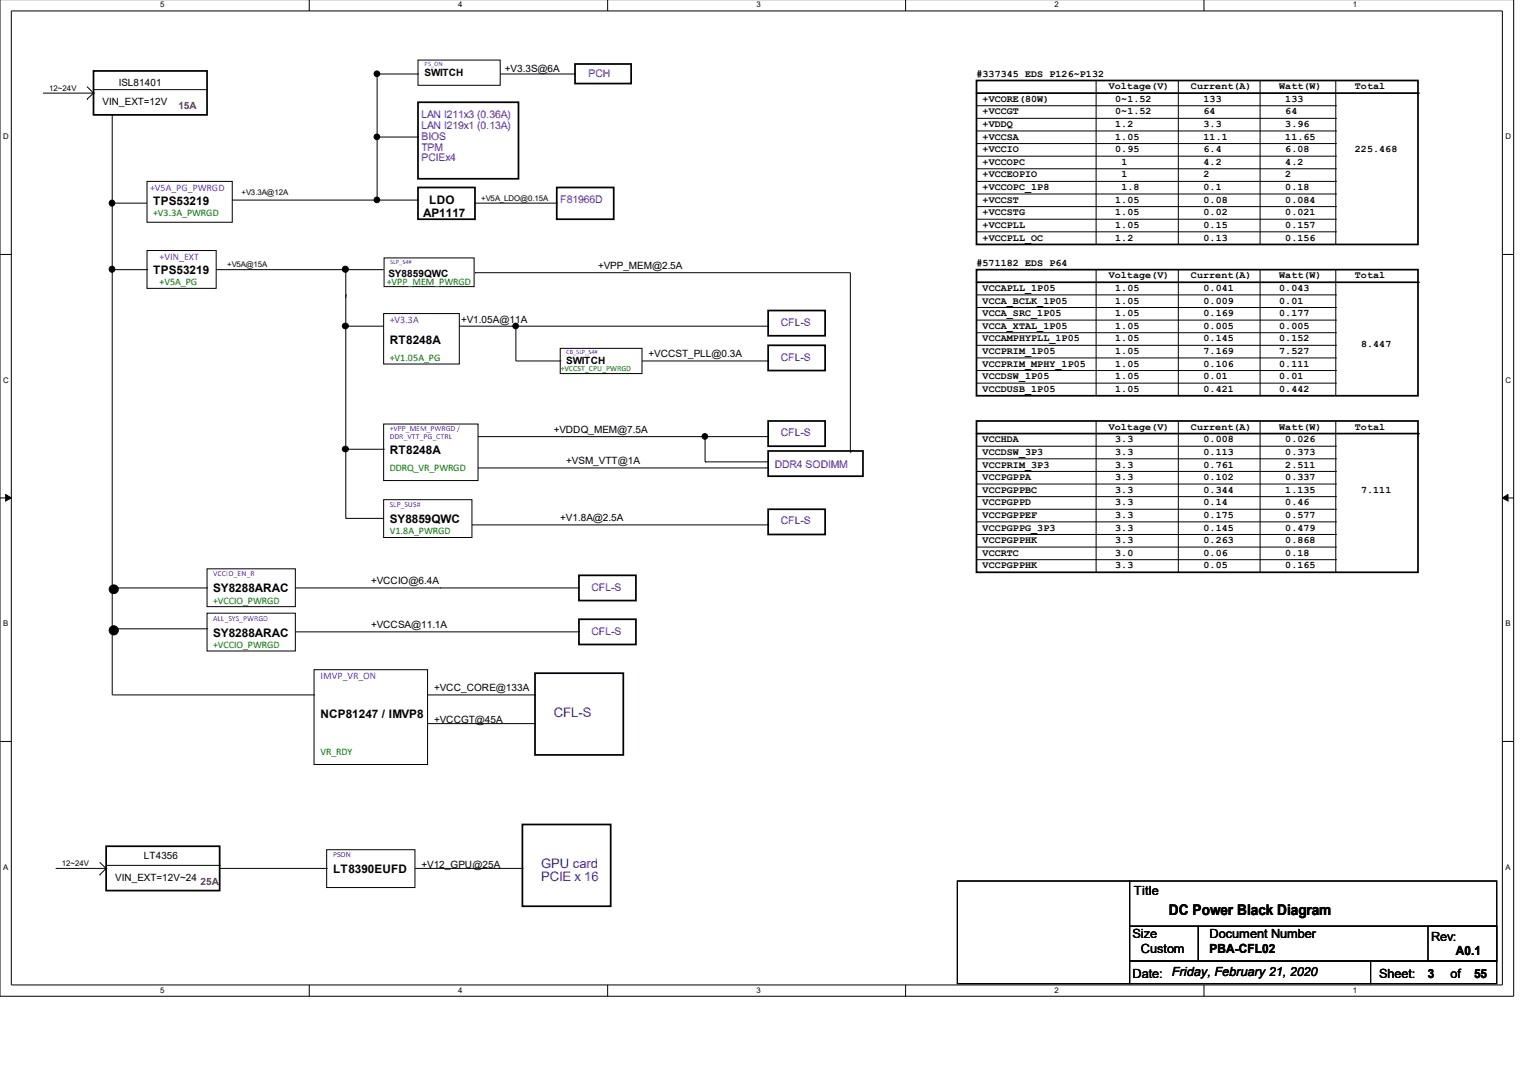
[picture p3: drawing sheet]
<svg xmlns="http://www.w3.org/2000/svg" width="297mm" height="210mm" viewBox="0 0 297 210" stroke-linecap="round" stroke-linejoin="round" font-family="sans-serif">
<defs><g id="words">
<text font-size="2.9" x="227.5" y="178.1">DC Power Black Diagram</text>
<g font-size="2.5" fill="#00f">
<text x="107.8" y="139.5">CFL-S</text>
<text x="105.3" y="169">GPU card</text>
<text x="105.3" y="171.6">PCIE x 16</text>
</g>
<g font-size="2.5">
<text x="220.7" y="174.2">Title</text>
<text x="220.5" y="182.6">Size</text>
<text x="222.1" y="185.6">Custom</text>
<text x="235.5" y="182.6">Document Number</text>
<text x="235.5" y="185.6">PBA-CFL02</text>
<text x="278.6" y="183.1">Rev:</text>
<text x="283.4" y="185.9">A0.1</text>
<text x="220.5" y="190.5">Date:</text>
<text x="228.1" y="190">Friday, February 21, 2020</text>
<text x="268.5" y="190.5">Sheet:</text>
<text x="278" y="190.5">3</text>
<text x="282.4" y="190.5">of</text>
<text x="286.9" y="190.5">55</text>
</g>
<g font-size="2.3">
<text x="29.8" y="39.9">TPS53219</text>
<text x="83.6" y="39.7">LDO</text>
<text x="82.4" y="42.2">AP1117</text>
<text x="29.8" y="53.4">TPS53219</text>
<text x="75.9" y="66.9">RT8248A</text>
<text x="75.9" y="88.3">RT8248A</text>
<text x="75.9" y="101.9">SY8859QWC</text>
<text x="41.5" y="115.3">SY8288ARAC</text>
<text x="41.5" y="124">SY8288ARAC</text>
<text x="62.4" y="139.9">NCP81247 / IMVP8</text>
<text x="64.9" y="170">LT8390EUFD</text>
</g>
<g font-size="2" fill="#00f">
<text x="114.6" y="15">PCH</text>
<text x="82" y="23">LAN I211x3 (0.36A)</text>
<text x="82" y="25.1">LAN I219x1 (0.13A)</text>
<text x="82" y="27.2">BIOS</text>
<text x="82" y="29.3">TPM</text>
<text x="82" y="31.4">PCIEx4</text>
<text x="109.1" y="39.6">F81966D</text>
<text x="152" y="63.4">CFL-S</text>
<text x="152" y="70.2">CFL-S</text>
<text x="152" y="84.9">CFL-S</text>
<text x="150.8" y="91.1">DDR4 SODIMM</text>
<text x="152" y="102.1">CFL-S</text>
<text x="115.1" y="115">CFL-S</text>
<text x="115.1" y="123.6">CFL-S</text>
</g>
<g font-size="1.9">
<text x="23.1" y="16.8">ISL81401</text>
<text x="82.6" y="14.8">SWITCH</text>
<text x="98.3" y="14">+V3.3S@6A</text>
<text x="190.1" y="14.9">#337345 EDS P126~P132</text>
<text x="215.8" y="17.4">Voltage(V)</text>
<text x="231.8" y="17.4">Current(A)</text>
<text x="249" y="17.4">Watt(W)</text>
<text x="263.7" y="17.4">Total</text>
<text x="20" y="20.5">VIN_EXT=12V</text>
<text x="191.3" y="19.8">+VCORE(80W)</text>
<text x="191.3" y="22.3">+VCCGT</text>
<text x="217.1" y="19.8">0~1.52</text>
<text x="217.1" y="22.3">0~1.52</text>
<text x="234.3" y="19.8">133</text>
<text x="234.3" y="22.3">64</text>
<text x="250.2" y="19.8">133</text>
<text x="250.2" y="22.3">64</text>
<text x="191.3" y="24.7">+VDDQ</text>
<text x="191.3" y="27.2">+VCCSA</text>
<text x="191.3" y="29.6">+VCCIO</text>
<text x="217.1" y="24.7">1.2</text>
<text x="217.1" y="27.2">1.05</text>
<text x="217.1" y="29.6">0.95</text>
<text x="234.3" y="24.7">3.3</text>
<text x="234.3" y="27.2">11.1</text>
<text x="234.3" y="29.6">6.4</text>
<text x="250.2" y="24.7">3.96</text>
<text x="250.2" y="27.2">11.65</text>
<text x="250.2" y="29.6">6.08</text>
<text x="263.7" y="29.6">225.468</text>
<text x="191.3" y="32.1">+VCCOPC</text>
<text x="191.3" y="34.6">+VCCEOPIO</text>
<text x="218.3" y="32.1">1</text>
<text x="218.3" y="34.6">1</text>
<text x="234.3" y="32.1">4.2</text>
<text x="234.3" y="34.6">2</text>
<text x="250.2" y="32.1">4.2</text>
<text x="250.2" y="34.6">2</text>
<text x="191.3" y="37">+VCCOPC_1P8</text>
<text x="191.3" y="39.5">+VCCST</text>
<text x="191.3" y="41.9">+VCCSTG</text>
<text x="217.1" y="39.5">1.05</text>
<text x="217.1" y="41.9">1.05</text>
<text x="218.3" y="37">1.8</text>
<text x="234.3" y="37">0.1</text>
<text x="234.3" y="39.5">0.08</text>
<text x="234.3" y="41.9">0.02</text>
<text x="250.2" y="37">0.18</text>
<text x="250.2" y="39.5">0.084</text>
<text x="250.2" y="41.9">0.021</text>
<text x="191.3" y="44.4">+VCCPLL</text>
<text x="191.3" y="46.8">+VCCPLL_OC</text>
<text x="217.1" y="44.4">1.05</text>
<text x="217.1" y="46.8">1.2</text>
<text x="234.3" y="44.4">0.15</text>
<text x="234.3" y="46.8">0.13</text>
<text x="250.2" y="44.4">0.157</text>
<text x="250.2" y="46.8">0.156</text>
<text x="75.6" y="53.9">SY8859QWC</text>
<text x="116.4" y="52.4">+VPP_MEM@2.5A</text>
<text x="190.1" y="51.7">#571182 EDS P64</text>
<text x="191.3" y="56.7">VCCAPLL_1P05</text>
<text x="191.3" y="59.1">VCCA_BCLK_1P05</text>
<text x="215.8" y="54.2">Voltage(V)</text>
<text x="217.1" y="56.7">1.05</text>
<text x="217.1" y="59.1">1.05</text>
<text x="231.8" y="54.2">Current(A)</text>
<text x="234.3" y="56.7">0.041</text>
<text x="234.3" y="59.1">0.009</text>
<text x="249" y="54.2">Watt(W)</text>
<text x="249" y="56.7">0.043</text>
<text x="249" y="59.1">0.01</text>
<text x="263.7" y="54.2">Total</text>
<text x="89.7" y="62.9">+V1.05A@11A</text>
<text x="191.3" y="61.6">VCCA_SRC_1P05</text>
<text x="191.3" y="64">VCCA_XTAL_1P05</text>
<text x="217.1" y="61.6">1.05</text>
<text x="217.1" y="64">1.05</text>
<text x="234.3" y="61.6">0.169</text>
<text x="234.3" y="64">0.005</text>
<text x="249" y="61.6">0.177</text>
<text x="249" y="64">0.005</text>
<text x="110.2" y="70.9">SWITCH</text>
<text x="126.2" y="69.4">+VCCST_PLL@0.3A</text>
<text x="191.3" y="66.5">VCCAMPHYPLL_1P05</text>
<text x="191.3" y="68.9">VCCPRIM_1P05</text>
<text x="191.3" y="71.4">VCCPRIM_MPHY_1P05</text>
<text x="217.1" y="66.5">1.05</text>
<text x="217.1" y="68.9">1.05</text>
<text x="217.1" y="71.4">1.05</text>
<text x="234.3" y="66.5">0.145</text>
<text x="234.3" y="68.9">7.169</text>
<text x="234.3" y="71.4">0.106</text>
<text x="249" y="66.5">0.152</text>
<text x="249" y="68.9">7.527</text>
<text x="249" y="71.4">0.111</text>
<text x="264.9" y="67.7">8.447</text>
<text x="191.3" y="73.8">VCCDSW_1P05</text>
<text x="191.3" y="76.3">VCCDUSB_1P05</text>
<text x="217.1" y="73.8">1.05</text>
<text x="217.1" y="76.3">1.05</text>
<text x="234.3" y="73.8">0.01</text>
<text x="234.3" y="76.3">0.421</text>
<text x="249" y="73.8">0.01</text>
<text x="249" y="76.3">0.442</text>
<text x="215.8" y="83.7">Voltage(V)</text>
<text x="231.8" y="83.7">Current(A)</text>
<text x="249" y="83.7">Watt(W)</text>
<text x="263.7" y="83.7">Total</text>
<text x="107.8" y="84.3">+VDDQ_MEM@7.5A</text>
<text x="191.3" y="86.1">VCCHDA</text>
<text x="191.3" y="88.6">VCCDSW_3P3</text>
<text x="217.1" y="86.1">3.3</text>
<text x="217.1" y="88.6">3.3</text>
<text x="234.3" y="86.1">0.008</text>
<text x="234.3" y="88.6">0.113</text>
<text x="250.2" y="86.1">0.026</text>
<text x="250.2" y="88.6">0.373</text>
<text x="110.2" y="90.4">+VSM_VTT@1A</text>
<text x="191.3" y="91">VCCPRIM_3P3</text>
<text x="191.3" y="93.5">VCCPGPPA</text>
<text x="191.3" y="95.9">VCCPGPPBC</text>
<text x="217.1" y="91">3.3</text>
<text x="217.1" y="93.5">3.3</text>
<text x="217.1" y="95.9">3.3</text>
<text x="234.3" y="91">0.761</text>
<text x="234.3" y="93.5">0.102</text>
<text x="234.3" y="95.9">0.344</text>
<text x="250.2" y="91">2.511</text>
<text x="250.2" y="93.5">0.337</text>
<text x="250.2" y="95.9">1.135</text>
<text x="264.9" y="95.9">7.111</text>
<text x="109.1" y="101.5">+V1.8A@2.5A</text>
<text x="191.3" y="98.4">VCCPGPPD</text>
<text x="191.3" y="100.9">VCCPGPPEF</text>
<text x="217.1" y="98.4">3.3</text>
<text x="217.1" y="100.9">3.3</text>
<text x="234.3" y="98.4">0.14</text>
<text x="234.3" y="100.9">0.175</text>
<text x="250.2" y="98.4">0.46</text>
<text x="250.2" y="100.9">0.577</text>
<text x="191.3" y="103.3">VCCPGPPG_3P3</text>
<text x="191.3" y="105.8">VCCPGPPHK</text>
<text x="217.1" y="103.3">3.3</text>
<text x="217.1" y="105.8">3.3</text>
<text x="234.3" y="103.3">0.145</text>
<text x="234.3" y="105.8">0.263</text>
<text x="250.2" y="103.3">0.479</text>
<text x="250.2" y="105.8">0.868</text>
<text x="72.2" y="113.8">+VCCIO@6.4A</text>
<text x="191.3" y="108.2">VCCRTC</text>
<text x="191.3" y="110.7">VCCPGPPHK</text>
<text x="217.1" y="108.2">3.0</text>
<text x="217.1" y="110.7">3.3</text>
<text x="234.3" y="108.2">0.06</text>
<text x="234.3" y="110.7">0.05</text>
<text x="250.2" y="108.2">0.18</text>
<text x="250.2" y="110.7">0.165</text>
<text x="72.2" y="122.4">+VCCSA@11.1A</text>
<text x="84.5" y="134.6">+VCC_CORE@133A</text>
<text x="84.5" y="140.8">+VCCGT@45A</text>
<text x="28" y="167.2">LT4356</text>
<text x="22.4" y="171.5">VIN_EXT=12V~24</text>
<text x="82" y="169">+V12_GPU@25A</text>
</g>
<g font-size="1.9" fill="#f00">
<text x="34.7" y="21.2">15A</text>
<text x="39" y="172.2">25A</text>
</g>
<g font-size="1.9" fill="#8000ff">
<text x="29.2" y="37.2">+V5A_PG_PWRGD</text>
<text x="31.1" y="50.6">+VIN_EXT</text>
<text x="75.9" y="62.9">+V3.3A</text>
<text x="62.4" y="132.3">IMVP_VR_ON</text>
</g>
<g font-size="1.9" fill="#008000">
<text x="29.8" y="42.1">+V3.3A_PWRGD</text>
<text x="31.1" y="55.6">+V5A_PG</text>
<text x="75.3" y="55.6">+VPP_MEM_PWRGD</text>
<text x="75.9" y="70.3">+V1.05A_PG</text>
<text x="75.9" y="91.8">DDRQ_VR_PWRGD</text>
<text x="75.9" y="104.1">V1.8A_PWRGD</text>
<text x="41.5" y="117.5">+VCCIO_PWRGD</text>
<text x="41.5" y="126.2">+VCCIO_PWRGD</text>
<text x="62.4" y="147">VR_RDY</text>
</g>
<g font-size="1.5">
<text x="31.2" y="1.5">5</text>
<text x="89.2" y="1.5">4</text>
<text x="147.2" y="1.5">3</text>
<text x="205.2" y="1.5">2</text>
<text x="263.3" y="1.5">1</text>
<text x="9.6" y="17.7">12~24V</text>
<text x=".6" y="27.1">D</text>
<text x="293" y="27.1">D</text>
<text x="47" y="37.9">+V3.3A@12A</text>
<text x="93.6" y="39.2">+V5A_LDO@0.15A</text>
<text x="44.2" y="52.1">+V5A@15A</text>
<text x=".6" y="74.5">C</text>
<text x="293" y="74.5">C</text>
<text x=".6" y="121.9">B</text>
<text x="293" y="121.9">B</text>
<text x=".6" y="169.3">A</text>
<text x="12" y="168.7">12~24V</text>
<text x="293" y="169.3">A</text>
<text x="31.2" y="193.3">5</text>
<text x="89.2" y="193.3">4</text>
<text x="147.2" y="193.3">3</text>
<text x="205.2" y="193.3">2</text>
<text x="263.3" y="193.3">1</text>
</g>
<text font-size="1.5" fill="#008000" x="109.1" y="72.2">+VCCST_CPU_PWRGD</text>
<g font-size="1.5" fill="#8000ff">
<text x="75.9" y="84">+VPP_MEM_PWRGD /</text>
<text x="75.9" y="85.5">DDR_VTT_PG_CTRL</text>
<text x="75.9" y="98.7">SLP_SUS#</text>
<text x="41.5" y="112.2">VCCIO_EN_R</text>
<text x="41.5" y="120.8">ALL_SYS_PWRGD</text>
<text x="64.9" y="166.9">PSON</text>
</g>
<g font-size="1.3" fill="#8000ff">
<text x="82.6" y="12.9">PS_ON</text>
<text x="75.9" y="51.4">SLP_S4#</text>
<text x="110.2" y="69">CB_SLP_S4#</text>
</g>
</g></defs>
<path d="M0 -.1v194.1h294.6v-194.1M2.2 2.1h290.2v189.7h-290.2z" fill="none" stroke="#000" stroke-width=".19"/>
<g fill="#fff">
<path d="M31.2 .2h.6v1.5h-.6z"/>
<path d="M31.2 192h.6v1.6h-.6z"/>
</g>
<path d="M60.2 0v2.1M60.2 191.8v2.2" fill="none" stroke="#000" stroke-width=".19"/>
<g fill="#fff">
<path d="M89.2 .2h.6v1.5h-.6z"/>
<path d="M89.2 192h.6v1.6h-.6z"/>
</g>
<path d="M118.3 0v2.1M118.3 191.8v2.2" fill="none" stroke="#000" stroke-width=".19"/>
<g fill="#fff">
<path d="M147.2 .2h.7v1.5h-.7z"/>
<path d="M147.2 192h.7v1.6h-.7z"/>
</g>
<path d="M176.3 0v2.1M176.3 191.8v2.2" fill="none" stroke="#000" stroke-width=".19"/>
<g fill="#fff">
<path d="M205.2 .2h.7v1.5h-.7z"/>
<path d="M205.2 192h.7v1.6h-.7z"/>
</g>
<path d="M234.4 0v2.1M234.4 191.8v2.2" fill="none" stroke="#000" stroke-width=".19"/>
<g fill="#fff">
<path d="M263.3 .2h.7v1.5h-.7z"/>
<path d="M263.3 192h.7v1.6h-.7z"/>
<path d="M.6 25.8h.9v1.6h-.9z"/>
<path d="M293 25.8h1v1.6h-1z"/>
<path d="M.6 73.3h.9v1.5h-.9z"/>
<path d="M293 73.3h1v1.5h-1z"/>
</g>
<path d="M0 49.5h2.2M292.4 49.5h2.2" fill="none" stroke="#000" stroke-width=".19"/>
<g fill="#fff">
<path d="M.6 120.7h.8v1.5h-.8z"/>
<path d="M293 120.7h.9v1.5h-.9z"/>
</g>
<path d="M0 97h2.2M292.4 97h2.2" fill="none" stroke="#000" stroke-width=".19"/>
<path d="M1.1 96.3l1.1 .7-1.1 .6zM292.4 97l1.1-.7v1.3z" fill="#000" stroke="#000" stroke-width=".19"/>
<g fill="#fff">
<path d="M.6 168.1h.8v1.5h-.8z"/>
<path d="M293 168.1h.9v1.5h-.9z"/>
</g>
<g fill="none" stroke="#000" stroke-width=".19">
<path d="M8.4 18.1h9.8M16.9 19.3h.1M16.9 16.9l1.3 1.2M18.2 18.1h.1M18.2 17.5h22.1M18.2 18.1l-1.3 1.2M40.3 17.5h.1M73.4 14.4h.1M73.4 14.4h8M73.4 14.4v24.6M81.4 11.7h16v4.9h-16zM81.4 14.4h.1"/>
<path d="M97.4 14.4h14.5M111.9 14.4h.1M213.4 15.7v31.9M229.4 15.7v31.9M245.3 15.7v31.9M260 15.7v31.9M21.8 22.4h.1M21.8 39.6h.1M21.8 22.4v112.9h39.3M21.8 39.6h6.8M28.6 35.3h16.6v8h-16.6zM45.2 39h36.2"/>
<path d="M73.4 26.7h8M81.4 39h.1M81.4 26.7h.1M92.5 39.6h15.9M108.4 39.6h.1M190.1 20.6h69.9M190.1 23h69.9M190.1 25.5h69.9M190.1 28h69.9M190.1 30.4h69.9M190.1 32.9h69.9M190.1 35.3h69.9"/>
<path d="M190.1 37.8h69.9M260 20.6h.1M260 23h.1M260 25.5h.1M260 28h.1M260 30.4h.1M260 32.9h.1M260 35.3h.1M260 37.8h.1M21.8 52.5h6.8M28.6 48.8h13.5v7.3h-13.5zM28.6 52.5h.1"/>
<path d="M42.1 52.5h24.5M66.6 52.5h.1M67.3 57.4h.1M67.3 52.5h.1M67.3 52.5h7.4M67.3 52.5v48.4M74.8 50.2h17.5v5.6h-17.5zM92.5 53.1h.1M92.5 53.1h73v35M190.1 40.2h69.9M190.1 42.7h69.9M190.1 45.1h69.9"/>
<path d="M190.1 57.4h69.9M190.1 59.9h69.9M213.4 47.6h.1M213.4 52.5v24.6M229.4 47.6h.1M229.4 52.5v24.6M245.3 47.6h.1M245.3 52.5v24.6M260 40.2h.1M260 42.7h.1M260 45.1h.1M260 47.6h.1"/>
<path d="M260 57.4h.1M260 59.9h.1M260 52.5v24.6M67.3 63.5h.1M67.3 63.5h7.4M74.7 61.1h14.7v9.8h-14.7zM89.4 63.5h60.1M100.4 63.5h.1M100.4 63.5v6.8h8.7M109.1 67.8h15.9v4.9h-15.9zM109.1 70.3h.1M125 70.3h24.5"/>
<path d="M149.5 70.3h.1M149.5 63.5h.1M190.1 62.3h69.9M190.1 64.8h69.9M190.1 67.2h69.9M190.1 69.7h69.9M190.1 72.2h69.9M190.1 74.6h69.9M213.4 77.1h.1M229.4 77.1h.1M245.3 77.1h.1M260 62.3h.1"/>
<path d="M260 64.8h.1M260 67.2h.1M260 69.7h.1M260 72.2h.1M260 74.6h.1M260 77.1h.1M67.3 87.5h7.4M74.7 82.6h18.3v11h-18.3zM74.7 97.3h17.2v7.4h-17.2zM74.7 87.5h.1M93 91.1h56.5M93 85h56.5"/>
<path d="M121.3 85h.1M137.2 89.9h.1M137.2 85h.1M137.2 89.9h12.3M137.2 85v4.9M149.5 91.1h.1M149.5 85h.1M165.5 88.1h.1M190.1 86.9h69.9M190.1 89.3h69.9M190.1 91.8h69.9M190.1 94.2h69.9"/>
<path d="M190.1 96.7h69.9M190.1 99.2h69.9M213.4 82v29.4M229.4 82v29.4M245.3 82v29.4M260 86.9h.1M260 89.3h.1M260 91.8h.1M260 94.2h.1M260 96.7h.1M260 99.2h.1M260 82v29.4"/>
<path d="M21.8 114.5h18.5M40.3 110.8h17.2v7.3h-17.2zM40.3 119.4h17.2v7.4h-17.2zM40.3 114.5h.1M57.5 114.5h55.2M67.3 100.9h.1M67.3 100.9h7.4M85.7 114.5h.1M91.9 102.2h57.6M112.7 114.5h.1M149.5 102.2h.1M190.1 101.6h69.9"/>
<path d="M190.1 104.1h69.9M190.1 106.5h69.9M190.1 109h69.9M213.4 111.4h.1M229.4 111.4h.1M245.3 111.4h.1M260 101.6h.1M260 104.1h.1M260 111.4h.1M260 106.5h.1M260 109h.1M21.8 122.4h18.5"/>
<path d="M40.3 122.4h.1M57.5 123h55.2M61.1 130.4h22.1v18.5h-22.1zM61.1 135.3h.1M83.2 135.3h20.9M104.1 135.3h.1M112.7 123h.1M0 144.4h2.2M83.2 140.9h20.9M104.1 140.9h.1M292.4 144.4h2.2M10.8 169.1h9.9"/>
<path d="M19.4 170.4h.1M19.4 167.9l1.3 1.2M20.7 169.1h.1M20.7 168.5h22.1M20.7 169.1l-1.3 1.3M42.8 168.5h.1M42.8 169.1h20.8M63.6 165.5h17.2v7.3h-17.2zM63.6 169.1h.1M80.8 169.1h20.9M101.7 169.1h.1M186.4 171.5h33.5v20h-33.5z"/>
<path d="M219.9 171.5h71.4v8.9h-71.4zM219.9 180.4h13.4v6.7h-13.4zM219.9 187.1h46.9v4.4h-46.9zM233.3 180.4h58v6.7h-58zM266.8 187.1h24.5v4.4h-24.5zM278 180.4h13.3v6.7h-13.3z"/>
</g>
<g fill="none" stroke="#000" stroke-width=".34">
<path d="M18.2 13.8h22.1v8.6h-22.1zM81.4 19.9h19.5v14.9h-19.5zM111.9 12.5h11v3.8h-11zM190.1 15.7h85.9v31.9h-85.9zM190.1 18.1h85.9M81.4 36.5h11.1v6.2h-11.1zM108.4 36.5h11.1v6.2h-11.1zM190.1 52.5h85.9v24.6h-85.9zM190.1 55h85.9M149.5 60.5h11.1v4.9h-11.1zM149.5 67.2h11.1v5h-11.1zM149.5 82h11.1v4.9h-11.1z"/>
<path d="M149.5 87.8h18.5v4.9h-18.5zM149.5 99.2h11.1v4.9h-11.1zM190.1 82h85.9v29.4h-85.9zM190.1 84.4h85.9M112.7 112h11.1v4.9h-11.1zM104.1 131.1h17.2v15.9h-17.2zM112.7 120.6h11.1v4.9h-11.1zM20.7 164.8h22.1v8.6h-22.1zM101.7 160.5h17.2v16h-17.2z"/>
</g>
<g fill="#000" stroke="#000" stroke-width=".19">
<circle cx="73.4" cy="14.4" r=".55"/>
<circle cx="21.8" cy="39.6" r=".57"/>
<circle cx="73.4" cy="26.6" r=".55"/>
<circle cx="73.4" cy="38.9" r=".55"/>
<circle cx="21.8" cy="52.4" r=".57"/>
<circle cx="67.2" cy="52.4" r=".59"/>
<circle cx="67.2" cy="63.5" r=".57"/>
<circle cx="100.4" cy="63.5" r=".55"/>
<circle cx="67.2" cy="87.4" r=".57"/>
<circle cx="137.2" cy="85" r=".55"/>
<circle cx="22.2" cy="114.8" r=".87"/>
<circle cx="22.1" cy="122.7" r=".89"/>
</g>
<g fill="#000">
<circle cx="276" cy="18.1" r=".17"/>
<circle cx="276" cy="55" r=".17"/>
<circle cx="276" cy="84.4" r=".17"/>
</g>
<use href="#words"/>
</svg>
